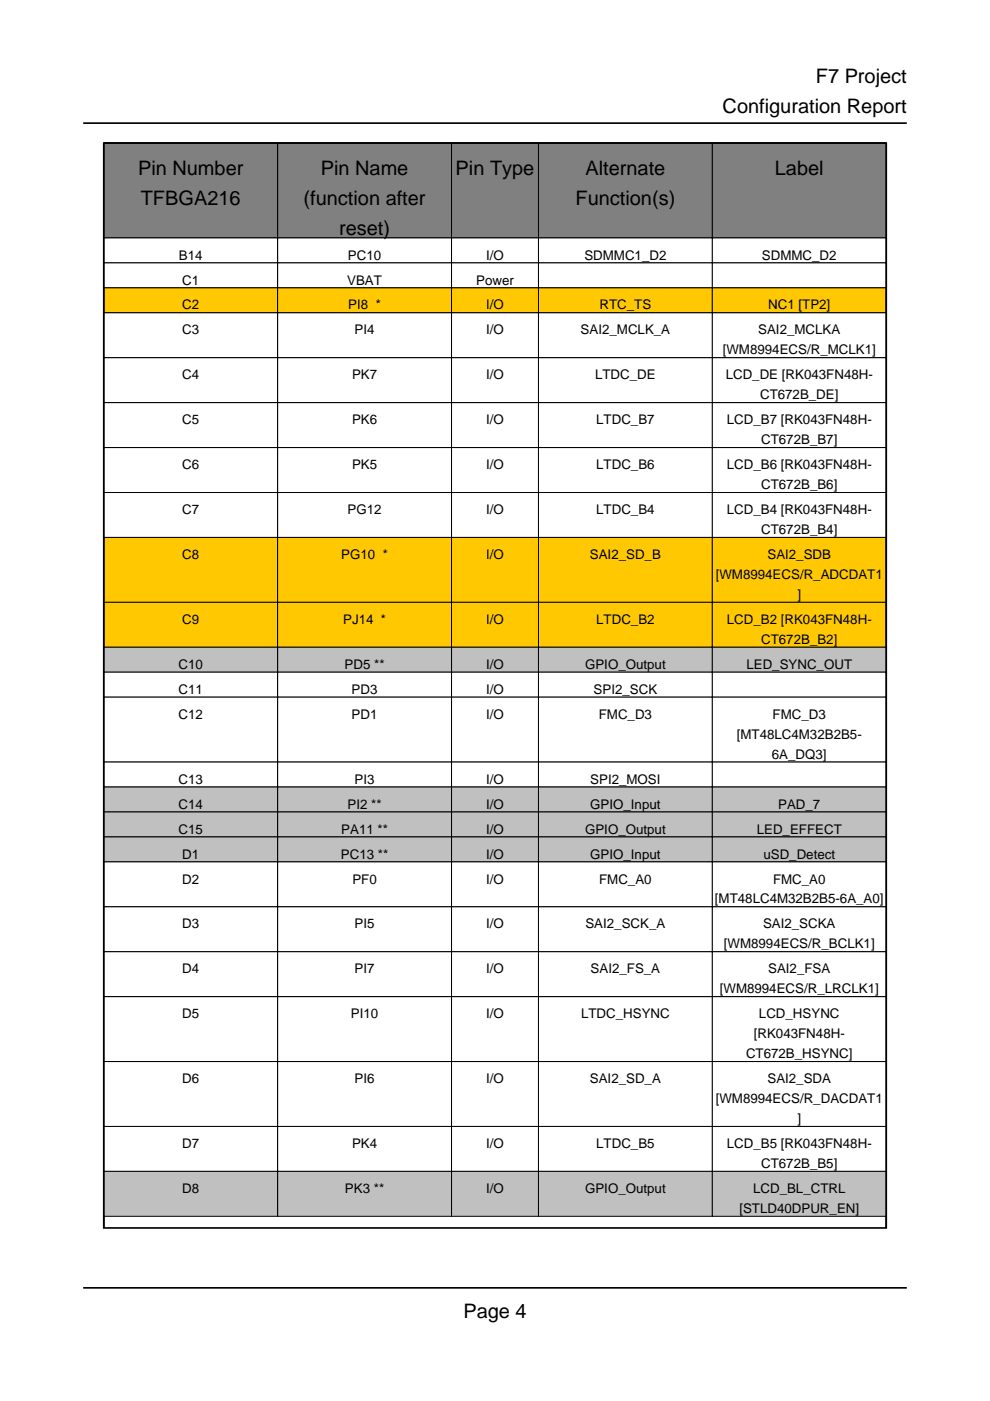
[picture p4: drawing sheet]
<svg xmlns="http://www.w3.org/2000/svg" width="210mm" height="297mm" viewBox="0 0 210 297" stroke-linecap="round" stroke-linejoin="round" font-family="sans-serif">
<defs><g id="words">
<g font-size="4.2">
<text x="173" y="17.6">F7 Project</text>
<text x="153.2" y="24">Configuration Report</text>
<text x="29.3" y="37">Pin Number</text>
<text x="68" y="37">Pin Name</text>
<text x="96.6" y="37">Pin Type</text>
<text x="124.1" y="37">Alternate</text>
<text x="164.3" y="37">Label</text>
<text x="29.8" y="43.4">TFBGA216</text>
<text x="64.4" y="43.4">(function after</text>
<text x="122" y="43.4">Function(s)</text>
<text x="71.9" y="49.7">reset)</text>
<text x="98.2" y="279.4">Page 4</text>
</g>
<g font-size="2.8">
<text x="37.9" y="55">B14</text>
<text x="73.8" y="55">PC10</text>
<text x="103.1" y="55">I/O</text>
<text x="123.9" y="55">SDMMC1_D2</text>
<text x="161.5" y="55">SDMMC_D2</text>
<text x="38.6" y="60.3">C1</text>
<text x="38.6" y="65.6">C2</text>
<text x="73.6" y="60.3">VBAT</text>
<text x="73.9" y="65.6">PI8 *</text>
<text x="101" y="60.3">Power</text>
<text x="103.1" y="65.6">I/O</text>
<text x="127.1" y="65.6">RTC_TS</text>
<text x="162.9" y="65.6">NC1 [TP2]</text>
<text x="38.6" y="70.9">C3</text>
<text x="75.2" y="70.9">PI4</text>
<text x="103.1" y="70.9">I/O</text>
<text x="123.1" y="70.9">SAI2_MCLK_A</text>
<text x="160.8" y="70.9">SAI2_MCLKA</text>
<text x="153.2" y="75.1">[WM8994ECS/R_MCLK1]</text>
<text x="38.6" y="80.4">C4</text>
<text x="74.6" y="80.4">PK7</text>
<text x="103.1" y="80.4">I/O</text>
<text x="126.2" y="80.4">LTDC_DE</text>
<text x="153.9" y="80.4">LCD_DE [RK043FN48H-</text>
<text x="38.6" y="90">C5</text>
<text x="74.6" y="90">PK6</text>
<text x="103.1" y="90">I/O</text>
<text x="126.4" y="90">LTDC_B7</text>
<text x="154.1" y="90">LCD_B7 [RK043FN48H-</text>
<text x="161.2" y="84.7">CT672B_DE]</text>
<text x="161.4" y="94.2">CT672B_B7]</text>
<text x="38.6" y="99.5">C6</text>
<text x="74.6" y="99.5">PK5</text>
<text x="103.1" y="99.5">I/O</text>
<text x="126.4" y="99.5">LTDC_B6</text>
<text x="154.1" y="99.5">LCD_B6 [RK043FN48H-</text>
<text x="161.4" y="103.7">CT672B_B6]</text>
<text x="38.6" y="109">C7</text>
<text x="73.7" y="109">PG12</text>
<text x="103.1" y="109">I/O</text>
<text x="126.4" y="109">LTDC_B4</text>
<text x="154.1" y="109">LCD_B4 [RK043FN48H-</text>
<text x="161.4" y="113.2">CT672B_B4]</text>
<text x="38.6" y="118.5">C8</text>
<text x="72.4" y="118.5">PG10 *</text>
<text x="103.1" y="118.5">I/O</text>
<text x="125.1" y="118.5">SAI2_SD_B</text>
<text x="162.7" y="118.5">SAI2_SDB</text>
<text x="151.7" y="122.8">[WM8994ECS/R_ADCDAT1</text>
<text x="169.1" y="127">]</text>
<text x="38.6" y="132.3">C9</text>
<text x="72.8" y="132.3">PJ14 *</text>
<text x="103.1" y="132.3">I/O</text>
<text x="126.4" y="132.3">LTDC_B2</text>
<text x="154.1" y="132.3">LCD_B2 [RK043FN48H-</text>
<text x="161.4" y="136.5">CT672B_B2]</text>
<text x="37.8" y="141.8">C10</text>
<text x="73.1" y="141.8">PD5 **</text>
<text x="103.1" y="141.8">I/O</text>
<text x="124.1" y="141.8">GPIO_Output</text>
<text x="158.3" y="141.8">LED_SYNC_OUT</text>
<text x="37.8" y="147.1">C11</text>
<text x="74.6" y="147.1">PD3</text>
<text x="103.1" y="147.1">I/O</text>
<text x="125.9" y="147.1">SPI2_SCK</text>
<text x="37.8" y="152.4">C12</text>
<text x="74.6" y="152.4">PD1</text>
<text x="103.1" y="152.4">I/O</text>
<text x="127" y="152.4">FMC_D3</text>
<text x="163.8" y="152.4">FMC_D3</text>
<text x="156.2" y="156.6">[MT48LC4M32B2B5-</text>
<text x="163.7" y="160.9">6A_DQ3]</text>
<text x="37.8" y="166.2">C13</text>
<text x="75.2" y="166.2">PI3</text>
<text x="103.1" y="166.2">I/O</text>
<text x="125.2" y="166.2">SPI2_MOSI</text>
<text x="37.8" y="171.4">C14</text>
<text x="73.7" y="171.4">PI2 **</text>
<text x="103.1" y="171.4">I/O</text>
<text x="125.1" y="171.4">GPIO_Input</text>
<text x="165" y="171.4">PAD_7</text>
<text x="37.8" y="176.7">C15</text>
<text x="72.4" y="176.7">PA11 **</text>
<text x="103.1" y="176.7">I/O</text>
<text x="124.1" y="176.7">GPIO_Output</text>
<text x="160.5" y="176.7">LED_EFFECT</text>
<text x="38.6" y="182">D1</text>
<text x="72.3" y="182">PC13 **</text>
<text x="103.1" y="182">I/O</text>
<text x="125.1" y="182">GPIO_Input</text>
<text x="161.9" y="182">uSD_Detect</text>
<text x="38.6" y="187.3">D2</text>
<text x="74.7" y="187.3">PF0</text>
<text x="103.1" y="187.3">I/O</text>
<text x="127" y="187.3">FMC_A0</text>
<text x="151.6" y="191.6">[MT48LC4M32B2B5-6A_A0]</text>
<text x="163.9" y="187.3">FMC_A0</text>
<text x="38.6" y="196.8">D3</text>
<text x="75.2" y="196.8">PI5</text>
<text x="103.1" y="196.8">I/O</text>
<text x="124.1" y="196.8">SAI2_SCK_A</text>
<text x="161.8" y="196.8">SAI2_SCKA</text>
<text x="153.5" y="201.1">[WM8994ECS/R_BCLK1]</text>
<text x="38.6" y="206.4">D4</text>
<text x="75.2" y="206.4">PI7</text>
<text x="103.1" y="206.4">I/O</text>
<text x="125.2" y="206.4">SAI2_FS_A</text>
<text x="162.9" y="206.4">SAI2_FSA</text>
<text x="38.6" y="215.9">D5</text>
<text x="74.4" y="215.9">PI10</text>
<text x="103.1" y="215.9">I/O</text>
<text x="123.2" y="215.9">LTDC_HSYNC</text>
<text x="152.6" y="210.6">[WM8994ECS/R_LRCLK1]</text>
<text x="160.9" y="215.9">LCD_HSYNC</text>
<text x="159.8" y="220.1">[RK043FN48H-</text>
<text x="158.2" y="224.4">CT672B_HSYNC]</text>
<text x="38.6" y="229.7">D6</text>
<text x="75.2" y="229.7">PI6</text>
<text x="103.1" y="229.7">I/O</text>
<text x="125.1" y="229.7">SAI2_SD_A</text>
<text x="151.7" y="233.9">[WM8994ECS/R_DACDAT1</text>
<text x="162.7" y="229.7">SAI2_SDA</text>
<text x="169.1" y="238.1">]</text>
<text x="38.6" y="243.4">D7</text>
<text x="74.6" y="243.4">PK4</text>
<text x="103.1" y="243.4">I/O</text>
<text x="126.4" y="243.4">LTDC_B5</text>
<text x="154.1" y="243.4">LCD_B5 [RK043FN48H-</text>
<text x="161.4" y="247.6">CT672B_B5]</text>
<text x="38.6" y="252.9">D8</text>
<text x="73.1" y="252.9">PK3 **</text>
<text x="103.1" y="252.9">I/O</text>
<text x="124.1" y="252.9">GPIO_Output</text>
<text x="156.8" y="257.2">[STLD40DPUR_EN]</text>
<text x="159.7" y="252.9">LCD_BL_CTRL</text>
</g>
</g></defs>
<path d="M22 260.3v-230h165.9v230" fill="none" stroke="#000" stroke-width=".35"/>
<path d="M22 30.3h36.9v20.1h-36.9z" fill="#808080"/>
<path d="M22 30.3h36.9v20.1h-36.9z" fill="none" stroke="#000" stroke-width=".21"/>
<path d="M58.9 30.3h36.8v20.1h-36.8z" fill="#808080"/>
<path d="M58.9 30.3h36.8v20.1h-36.8z" fill="none" stroke="#000" stroke-width=".21"/>
<path d="M95.7 30.3h18.5v20.1h-18.5z" fill="#808080"/>
<path d="M95.7 30.3h18.5v20.1h-18.5z" fill="none" stroke="#000" stroke-width=".21"/>
<path d="M114.2 30.3h36.8v20.1h-36.8z" fill="#808080"/>
<path d="M114.2 30.3h36.8v20.1h-36.8z" fill="none" stroke="#000" stroke-width=".21"/>
<path d="M151 30.3h36.9v20.1h-36.9z" fill="#808080"/>
<path d="M151 30.3h36.9v20.1h-36.9z" fill="none" stroke="#000" stroke-width=".21"/>
<path d="M22 50.4h36.9v5.3h-36.9z" fill="#fff"/>
<path d="M22 50.4h36.9v5.3h-36.9z" fill="none" stroke="#000" stroke-width=".21"/>
<path d="M58.9 50.4h36.8v5.3h-36.8z" fill="#fff"/>
<path d="M58.9 50.4h36.8v5.3h-36.8z" fill="none" stroke="#000" stroke-width=".21"/>
<path d="M95.7 50.4h18.5v5.3h-18.5z" fill="#fff"/>
<path d="M95.7 50.4h18.5v5.3h-18.5z" fill="none" stroke="#000" stroke-width=".21"/>
<path d="M114.2 50.4h36.8v5.3h-36.8z" fill="#fff"/>
<path d="M114.2 50.4h36.8v5.3h-36.8z" fill="none" stroke="#000" stroke-width=".21"/>
<path d="M151 50.4h36.9v5.3h-36.9z" fill="#fff"/>
<path d="M151 50.4h36.9v5.3h-36.9z" fill="none" stroke="#000" stroke-width=".21"/>
<path d="M22 55.7h36.9v5.3h-36.9z" fill="#fff"/>
<path d="M22 55.7h36.9v5.3h-36.9z" fill="none" stroke="#000" stroke-width=".21"/>
<path d="M58.9 55.7h36.8v5.3h-36.8z" fill="#fff"/>
<path d="M58.9 55.7h36.8v5.3h-36.8z" fill="none" stroke="#000" stroke-width=".21"/>
<path d="M95.7 55.7h18.5v5.3h-18.5z" fill="#fff"/>
<path d="M95.7 55.7h18.5v5.3h-18.5z" fill="none" stroke="#000" stroke-width=".21"/>
<path d="M114.2 55.7h36.8v5.3h-36.8z" fill="#fff"/>
<path d="M114.2 55.7h36.8v5.3h-36.8z" fill="none" stroke="#000" stroke-width=".21"/>
<path d="M151 55.7h36.9v5.3h-36.9z" fill="#fff"/>
<path d="M151 55.7h36.9v5.3h-36.9z" fill="none" stroke="#000" stroke-width=".21"/>
<path d="M22 61h36.9v5.3h-36.9z" fill="#ffc800"/>
<path d="M22 61h36.9v5.3h-36.9z" fill="none" stroke="#000" stroke-width=".21"/>
<path d="M58.9 61h36.8v5.3h-36.8z" fill="#ffc800"/>
<path d="M58.9 61h36.8v5.3h-36.8z" fill="none" stroke="#000" stroke-width=".21"/>
<path d="M95.7 61h18.5v5.3h-18.5z" fill="#ffc800"/>
<path d="M95.7 61h18.5v5.3h-18.5z" fill="none" stroke="#000" stroke-width=".21"/>
<path d="M114.2 61h36.8v5.3h-36.8z" fill="#ffc800"/>
<path d="M114.2 61h36.8v5.3h-36.8z" fill="none" stroke="#000" stroke-width=".21"/>
<path d="M151 61h36.9v5.3h-36.9z" fill="#ffc800"/>
<path d="M151 61h36.9v5.3h-36.9z" fill="none" stroke="#000" stroke-width=".21"/>
<path d="M22 66.3h36.9v9.5h-36.9z" fill="#fff"/>
<path d="M22 66.3h36.9v9.5h-36.9z" fill="none" stroke="#000" stroke-width=".21"/>
<path d="M58.9 66.3h36.8v9.5h-36.8z" fill="#fff"/>
<path d="M58.9 66.3h36.8v9.5h-36.8z" fill="none" stroke="#000" stroke-width=".21"/>
<path d="M95.7 66.3h18.5v9.5h-18.5z" fill="#fff"/>
<path d="M95.7 66.3h18.5v9.5h-18.5z" fill="none" stroke="#000" stroke-width=".21"/>
<path d="M114.2 66.3h36.8v9.5h-36.8z" fill="#fff"/>
<path d="M114.2 66.3h36.8v9.5h-36.8z" fill="none" stroke="#000" stroke-width=".21"/>
<path d="M151 66.3h36.9v9.5h-36.9z" fill="#fff"/>
<path d="M151 66.3h36.9v9.5h-36.9z" fill="none" stroke="#000" stroke-width=".21"/>
<path d="M22 75.8h36.9v9.6h-36.9z" fill="#fff"/>
<path d="M22 75.8h36.9v9.6h-36.9z" fill="none" stroke="#000" stroke-width=".21"/>
<path d="M58.9 75.8h36.8v9.6h-36.8z" fill="#fff"/>
<path d="M58.9 75.8h36.8v9.6h-36.8z" fill="none" stroke="#000" stroke-width=".21"/>
<path d="M95.7 75.8h18.5v9.6h-18.5z" fill="#fff"/>
<path d="M95.7 75.8h18.5v9.6h-18.5z" fill="none" stroke="#000" stroke-width=".21"/>
<path d="M114.2 75.8h36.8v9.6h-36.8z" fill="#fff"/>
<path d="M114.2 75.8h36.8v9.6h-36.8z" fill="none" stroke="#000" stroke-width=".21"/>
<path d="M151 75.8h36.9v9.6h-36.9z" fill="#fff"/>
<path d="M151 75.8h36.9v9.6h-36.9z" fill="none" stroke="#000" stroke-width=".21"/>
<path d="M22 85.4h36.9v9.5h-36.9z" fill="#fff"/>
<path d="M22 85.4h36.9v9.5h-36.9z" fill="none" stroke="#000" stroke-width=".21"/>
<path d="M58.9 85.4h36.8v9.5h-36.8z" fill="#fff"/>
<path d="M58.9 85.4h36.8v9.5h-36.8z" fill="none" stroke="#000" stroke-width=".21"/>
<path d="M95.7 85.4h18.5v9.5h-18.5z" fill="#fff"/>
<path d="M95.7 85.4h18.5v9.5h-18.5z" fill="none" stroke="#000" stroke-width=".21"/>
<path d="M114.2 85.4h36.8v9.5h-36.8z" fill="#fff"/>
<path d="M114.2 85.4h36.8v9.5h-36.8z" fill="none" stroke="#000" stroke-width=".21"/>
<path d="M151 85.4h36.9v9.5h-36.9z" fill="#fff"/>
<path d="M151 85.4h36.9v9.5h-36.9z" fill="none" stroke="#000" stroke-width=".21"/>
<path d="M22 94.9h36.9v9.5h-36.9z" fill="#fff"/>
<path d="M22 94.9h36.9v9.5h-36.9z" fill="none" stroke="#000" stroke-width=".21"/>
<path d="M58.9 94.9h36.8v9.5h-36.8z" fill="#fff"/>
<path d="M58.9 94.9h36.8v9.5h-36.8z" fill="none" stroke="#000" stroke-width=".21"/>
<path d="M95.7 94.9h18.5v9.5h-18.5z" fill="#fff"/>
<path d="M95.7 94.9h18.5v9.5h-18.5z" fill="none" stroke="#000" stroke-width=".21"/>
<path d="M114.2 94.9h36.8v9.5h-36.8z" fill="#fff"/>
<path d="M114.2 94.9h36.8v9.5h-36.8z" fill="none" stroke="#000" stroke-width=".21"/>
<path d="M151 94.9h36.9v9.5h-36.9z" fill="#fff"/>
<path d="M151 94.9h36.9v9.5h-36.9z" fill="none" stroke="#000" stroke-width=".21"/>
<path d="M22 104.4h36.9v9.5h-36.9z" fill="#fff"/>
<path d="M22 104.4h36.9v9.5h-36.9z" fill="none" stroke="#000" stroke-width=".21"/>
<path d="M58.9 104.4h36.8v9.5h-36.8z" fill="#fff"/>
<path d="M58.9 104.4h36.8v9.5h-36.8z" fill="none" stroke="#000" stroke-width=".21"/>
<path d="M95.7 104.4h18.5v9.5h-18.5z" fill="#fff"/>
<path d="M95.7 104.4h18.5v9.5h-18.5z" fill="none" stroke="#000" stroke-width=".21"/>
<path d="M114.2 104.4h36.8v9.5h-36.8z" fill="#fff"/>
<path d="M114.2 104.4h36.8v9.5h-36.8z" fill="none" stroke="#000" stroke-width=".21"/>
<path d="M151 104.4h36.9v9.5h-36.9z" fill="#fff"/>
<path d="M151 104.4h36.9v9.5h-36.9z" fill="none" stroke="#000" stroke-width=".21"/>
<path d="M22 113.9h36.9v13.8h-36.9z" fill="#ffc800"/>
<path d="M22 113.9h36.9v13.8h-36.9z" fill="none" stroke="#000" stroke-width=".21"/>
<path d="M58.9 113.9h36.8v13.8h-36.8z" fill="#ffc800"/>
<path d="M58.9 113.9h36.8v13.8h-36.8z" fill="none" stroke="#000" stroke-width=".21"/>
<path d="M95.7 113.9h18.5v13.8h-18.5z" fill="#ffc800"/>
<path d="M95.7 113.9h18.5v13.8h-18.5z" fill="none" stroke="#000" stroke-width=".21"/>
<path d="M114.2 113.9h36.8v13.8h-36.8z" fill="#ffc800"/>
<path d="M114.2 113.9h36.8v13.8h-36.8z" fill="none" stroke="#000" stroke-width=".21"/>
<path d="M151 113.9h36.9v13.8h-36.9z" fill="#ffc800"/>
<path d="M151 113.9h36.9v13.8h-36.9z" fill="none" stroke="#000" stroke-width=".21"/>
<path d="M22 127.7h36.9v9.5h-36.9z" fill="#ffc800"/>
<path d="M22 127.7h36.9v9.5h-36.9z" fill="none" stroke="#000" stroke-width=".21"/>
<path d="M58.9 127.7h36.8v9.5h-36.8z" fill="#ffc800"/>
<path d="M58.9 127.7h36.8v9.5h-36.8z" fill="none" stroke="#000" stroke-width=".21"/>
<path d="M95.7 127.7h18.5v9.5h-18.5z" fill="#ffc800"/>
<path d="M95.7 127.7h18.5v9.5h-18.5z" fill="none" stroke="#000" stroke-width=".21"/>
<path d="M114.2 127.7h36.8v9.5h-36.8z" fill="#ffc800"/>
<path d="M114.2 127.7h36.8v9.5h-36.8z" fill="none" stroke="#000" stroke-width=".21"/>
<path d="M151 127.7h36.9v9.5h-36.9z" fill="#ffc800"/>
<path d="M151 127.7h36.9v9.5h-36.9z" fill="none" stroke="#000" stroke-width=".21"/>
<path d="M22 137.2h36.9v5.3h-36.9z" fill="#c0c0c0"/>
<path d="M22 137.2h36.9v5.3h-36.9z" fill="none" stroke="#000" stroke-width=".21"/>
<path d="M58.9 137.2h36.8v5.3h-36.8z" fill="#c0c0c0"/>
<path d="M58.9 137.2h36.8v5.3h-36.8z" fill="none" stroke="#000" stroke-width=".21"/>
<path d="M95.7 137.2h18.5v5.3h-18.5z" fill="#c0c0c0"/>
<path d="M95.7 137.2h18.5v5.3h-18.5z" fill="none" stroke="#000" stroke-width=".21"/>
<path d="M114.2 137.2h36.8v5.3h-36.8z" fill="#c0c0c0"/>
<path d="M114.2 137.2h36.8v5.3h-36.8z" fill="none" stroke="#000" stroke-width=".21"/>
<path d="M151 137.2h36.9v5.3h-36.9z" fill="#c0c0c0"/>
<path d="M151 137.2h36.9v5.3h-36.9z" fill="none" stroke="#000" stroke-width=".21"/>
<path d="M22 142.5h36.9v5.3h-36.9z" fill="#fff"/>
<path d="M22 142.5h36.9v5.3h-36.9z" fill="none" stroke="#000" stroke-width=".21"/>
<path d="M58.9 142.5h36.8v5.3h-36.8z" fill="#fff"/>
<path d="M58.9 142.5h36.8v5.3h-36.8z" fill="none" stroke="#000" stroke-width=".21"/>
<path d="M95.7 142.5h18.5v5.3h-18.5z" fill="#fff"/>
<path d="M95.7 142.5h18.5v5.3h-18.5z" fill="none" stroke="#000" stroke-width=".21"/>
<path d="M114.2 142.5h36.8v5.3h-36.8z" fill="#fff"/>
<path d="M114.2 142.5h36.8v5.3h-36.8z" fill="none" stroke="#000" stroke-width=".21"/>
<path d="M151 142.5h36.9v5.3h-36.9z" fill="#fff"/>
<path d="M151 142.5h36.9v5.3h-36.9z" fill="none" stroke="#000" stroke-width=".21"/>
<path d="M22 147.8h36.9v13.8h-36.9z" fill="#fff"/>
<path d="M22 147.8h36.9v13.8h-36.9z" fill="none" stroke="#000" stroke-width=".21"/>
<path d="M58.9 147.8h36.8v13.8h-36.8z" fill="#fff"/>
<path d="M58.9 147.8h36.8v13.8h-36.8z" fill="none" stroke="#000" stroke-width=".21"/>
<path d="M95.7 147.8h18.5v13.8h-18.5z" fill="#fff"/>
<path d="M95.7 147.8h18.5v13.8h-18.5z" fill="none" stroke="#000" stroke-width=".21"/>
<path d="M114.2 147.8h36.8v13.8h-36.8z" fill="#fff"/>
<path d="M114.2 147.8h36.8v13.8h-36.8z" fill="none" stroke="#000" stroke-width=".21"/>
<path d="M151 147.8h36.9v13.8h-36.9z" fill="#fff"/>
<path d="M151 147.8h36.9v13.8h-36.9z" fill="none" stroke="#000" stroke-width=".21"/>
<path d="M22 161.6h36.9v5.3h-36.9z" fill="#fff"/>
<path d="M22 161.6h36.9v5.3h-36.9z" fill="none" stroke="#000" stroke-width=".21"/>
<path d="M58.9 161.6h36.8v5.3h-36.8z" fill="#fff"/>
<path d="M58.9 161.6h36.8v5.3h-36.8z" fill="none" stroke="#000" stroke-width=".21"/>
<path d="M95.7 161.6h18.5v5.3h-18.5z" fill="#fff"/>
<path d="M95.7 161.6h18.5v5.3h-18.5z" fill="none" stroke="#000" stroke-width=".21"/>
<path d="M114.2 161.6h36.8v5.3h-36.8z" fill="#fff"/>
<path d="M114.2 161.6h36.8v5.3h-36.8z" fill="none" stroke="#000" stroke-width=".21"/>
<path d="M151 161.6h36.9v5.3h-36.9z" fill="#fff"/>
<path d="M151 161.6h36.9v5.3h-36.9z" fill="none" stroke="#000" stroke-width=".21"/>
<path d="M22 166.9h36.9v5.3h-36.9z" fill="#c0c0c0"/>
<path d="M22 166.9h36.9v5.3h-36.9z" fill="none" stroke="#000" stroke-width=".21"/>
<path d="M58.9 166.9h36.8v5.3h-36.8z" fill="#c0c0c0"/>
<path d="M58.9 166.9h36.8v5.3h-36.8z" fill="none" stroke="#000" stroke-width=".21"/>
<path d="M95.7 166.9h18.5v5.3h-18.5z" fill="#c0c0c0"/>
<path d="M95.7 166.9h18.5v5.3h-18.5z" fill="none" stroke="#000" stroke-width=".21"/>
<path d="M114.2 166.9h36.8v5.3h-36.8z" fill="#c0c0c0"/>
<path d="M114.2 166.9h36.8v5.3h-36.8z" fill="none" stroke="#000" stroke-width=".21"/>
<path d="M151 166.9h36.9v5.3h-36.9z" fill="#c0c0c0"/>
<path d="M151 166.9h36.9v5.3h-36.9z" fill="none" stroke="#000" stroke-width=".21"/>
<path d="M22 172.2h36.9v5.2h-36.9z" fill="#c0c0c0"/>
<path d="M22 172.2h36.9v5.2h-36.9z" fill="none" stroke="#000" stroke-width=".21"/>
<path d="M58.9 172.2h36.8v5.2h-36.8z" fill="#c0c0c0"/>
<path d="M58.9 172.2h36.8v5.2h-36.8z" fill="none" stroke="#000" stroke-width=".21"/>
<path d="M95.7 172.2h18.5v5.2h-18.5z" fill="#c0c0c0"/>
<path d="M95.7 172.2h18.5v5.2h-18.5z" fill="none" stroke="#000" stroke-width=".21"/>
<path d="M114.2 172.2h36.8v5.2h-36.8z" fill="#c0c0c0"/>
<path d="M114.2 172.2h36.8v5.2h-36.8z" fill="none" stroke="#000" stroke-width=".21"/>
<path d="M151 172.2h36.9v5.2h-36.9z" fill="#c0c0c0"/>
<path d="M151 172.2h36.9v5.2h-36.9z" fill="none" stroke="#000" stroke-width=".21"/>
<path d="M22 177.4h36.9v5.3h-36.9z" fill="#c0c0c0"/>
<path d="M22 177.4h36.9v5.3h-36.9z" fill="none" stroke="#000" stroke-width=".21"/>
<path d="M58.9 177.4h36.8v5.3h-36.8z" fill="#c0c0c0"/>
<path d="M58.9 177.4h36.8v5.3h-36.8z" fill="none" stroke="#000" stroke-width=".21"/>
<path d="M95.7 177.4h18.5v5.3h-18.5z" fill="#c0c0c0"/>
<path d="M95.7 177.4h18.5v5.3h-18.5z" fill="none" stroke="#000" stroke-width=".21"/>
<path d="M114.2 177.4h36.8v5.3h-36.8z" fill="#c0c0c0"/>
<path d="M114.2 177.4h36.8v5.3h-36.8z" fill="none" stroke="#000" stroke-width=".21"/>
<path d="M151 177.4h36.9v5.3h-36.9z" fill="#c0c0c0"/>
<path d="M151 177.4h36.9v5.3h-36.9z" fill="none" stroke="#000" stroke-width=".21"/>
<path d="M22 182.7h36.9v9.6h-36.9z" fill="#fff"/>
<path d="M22 182.7h36.9v9.6h-36.9z" fill="none" stroke="#000" stroke-width=".21"/>
<path d="M58.9 182.7h36.8v9.6h-36.8z" fill="#fff"/>
<path d="M58.9 182.7h36.8v9.6h-36.8z" fill="none" stroke="#000" stroke-width=".21"/>
<path d="M95.7 182.7h18.5v9.6h-18.5z" fill="#fff"/>
<path d="M95.7 182.7h18.5v9.6h-18.5z" fill="none" stroke="#000" stroke-width=".21"/>
<path d="M114.2 182.7h36.8v9.6h-36.8z" fill="#fff"/>
<path d="M114.2 182.7h36.8v9.6h-36.8z" fill="none" stroke="#000" stroke-width=".21"/>
<path d="M151 182.7h36.9v9.6h-36.9z" fill="#fff"/>
<path d="M151 182.7h36.9v9.6h-36.9z" fill="none" stroke="#000" stroke-width=".21"/>
<path d="M22 192.3h36.9v9.5h-36.9z" fill="#fff"/>
<path d="M22 192.3h36.9v9.5h-36.9z" fill="none" stroke="#000" stroke-width=".21"/>
<path d="M58.9 192.3h36.8v9.5h-36.8z" fill="#fff"/>
<path d="M58.9 192.3h36.8v9.5h-36.8z" fill="none" stroke="#000" stroke-width=".21"/>
<path d="M95.7 192.3h18.5v9.5h-18.5z" fill="#fff"/>
<path d="M95.7 192.3h18.5v9.5h-18.5z" fill="none" stroke="#000" stroke-width=".21"/>
<path d="M114.2 192.3h36.8v9.5h-36.8z" fill="#fff"/>
<path d="M114.2 192.3h36.8v9.5h-36.8z" fill="none" stroke="#000" stroke-width=".21"/>
<path d="M151 192.3h36.9v9.5h-36.9z" fill="#fff"/>
<path d="M151 192.3h36.9v9.5h-36.9z" fill="none" stroke="#000" stroke-width=".21"/>
<path d="M22 201.8h36.9v9.5h-36.9z" fill="#fff"/>
<path d="M22 201.8h36.9v9.5h-36.9z" fill="none" stroke="#000" stroke-width=".21"/>
<path d="M58.9 201.8h36.8v9.5h-36.8z" fill="#fff"/>
<path d="M58.9 201.8h36.8v9.5h-36.8z" fill="none" stroke="#000" stroke-width=".21"/>
<path d="M95.7 201.8h18.5v9.5h-18.5z" fill="#fff"/>
<path d="M95.7 201.8h18.5v9.5h-18.5z" fill="none" stroke="#000" stroke-width=".21"/>
<path d="M114.2 201.8h36.8v9.5h-36.8z" fill="#fff"/>
<path d="M114.2 201.8h36.8v9.5h-36.8z" fill="none" stroke="#000" stroke-width=".21"/>
<path d="M151 201.8h36.9v9.5h-36.9z" fill="#fff"/>
<path d="M151 201.8h36.9v9.5h-36.9z" fill="none" stroke="#000" stroke-width=".21"/>
<path d="M22 211.3h36.9v13.8h-36.9z" fill="#fff"/>
<path d="M22 211.3h36.9v13.8h-36.9z" fill="none" stroke="#000" stroke-width=".21"/>
<path d="M58.9 211.3h36.8v13.8h-36.8z" fill="#fff"/>
<path d="M58.9 211.3h36.8v13.8h-36.8z" fill="none" stroke="#000" stroke-width=".21"/>
<path d="M95.7 211.3h18.5v13.8h-18.5z" fill="#fff"/>
<path d="M95.7 211.3h18.5v13.8h-18.5z" fill="none" stroke="#000" stroke-width=".21"/>
<path d="M114.2 211.3h36.8v13.8h-36.8z" fill="#fff"/>
<path d="M114.2 211.3h36.8v13.8h-36.8z" fill="none" stroke="#000" stroke-width=".21"/>
<path d="M151 211.3h36.9v13.8h-36.9z" fill="#fff"/>
<path d="M151 211.3h36.9v13.8h-36.9z" fill="none" stroke="#000" stroke-width=".21"/>
<path d="M22 225.1h36.9v13.7h-36.9z" fill="#fff"/>
<path d="M22 225.1h36.9v13.7h-36.9z" fill="none" stroke="#000" stroke-width=".21"/>
<path d="M58.9 225.1h36.8v13.7h-36.8z" fill="#fff"/>
<path d="M58.9 225.1h36.8v13.7h-36.8z" fill="none" stroke="#000" stroke-width=".21"/>
<path d="M95.7 225.1h18.5v13.7h-18.5z" fill="#fff"/>
<path d="M95.7 225.1h18.5v13.7h-18.5z" fill="none" stroke="#000" stroke-width=".21"/>
<path d="M114.2 225.1h36.8v13.7h-36.8z" fill="#fff"/>
<path d="M114.2 225.1h36.8v13.7h-36.8z" fill="none" stroke="#000" stroke-width=".21"/>
<path d="M151 225.1h36.9v13.7h-36.9z" fill="#fff"/>
<path d="M151 225.1h36.9v13.7h-36.9z" fill="none" stroke="#000" stroke-width=".21"/>
<path d="M22 238.8h36.9v9.6h-36.9z" fill="#fff"/>
<path d="M22 238.8h36.9v9.6h-36.9z" fill="none" stroke="#000" stroke-width=".21"/>
<path d="M58.9 238.8h36.8v9.6h-36.8z" fill="#fff"/>
<path d="M58.9 238.8h36.8v9.6h-36.8z" fill="none" stroke="#000" stroke-width=".21"/>
<path d="M95.7 238.8h18.5v9.6h-18.5z" fill="#fff"/>
<path d="M95.7 238.8h18.5v9.6h-18.5z" fill="none" stroke="#000" stroke-width=".21"/>
<path d="M114.2 238.8h36.8v9.6h-36.8z" fill="#fff"/>
<path d="M114.2 238.8h36.8v9.6h-36.8z" fill="none" stroke="#000" stroke-width=".21"/>
<path d="M151 238.8h36.9v9.6h-36.9z" fill="#fff"/>
<path d="M151 238.8h36.9v9.6h-36.9z" fill="none" stroke="#000" stroke-width=".21"/>
<path d="M22 248.4h36.9v9.5h-36.9z" fill="#c0c0c0"/>
<path d="M22 248.4h36.9v9.5h-36.9z" fill="none" stroke="#000" stroke-width=".21"/>
<path d="M58.9 248.4h36.8v9.5h-36.8z" fill="#c0c0c0"/>
<path d="M58.9 248.4h36.8v9.5h-36.8z" fill="none" stroke="#000" stroke-width=".21"/>
<path d="M95.7 248.4h18.5v9.5h-18.5z" fill="#c0c0c0"/>
<path d="M95.7 248.4h18.5v9.5h-18.5z" fill="none" stroke="#000" stroke-width=".21"/>
<path d="M114.2 248.4h36.8v9.5h-36.8z" fill="#c0c0c0"/>
<path d="M114.2 248.4h36.8v9.5h-36.8z" fill="none" stroke="#000" stroke-width=".21"/>
<path d="M151 248.4h36.9v9.5h-36.9z" fill="#c0c0c0"/>
<path d="M151 248.4h36.9v9.5h-36.9z" fill="none" stroke="#000" stroke-width=".21"/>
<path d="M17.6 26.1h174.7M22 30.3h165.9v230h-165.9zM17.6 273h174.7" fill="none" stroke="#000" stroke-width=".35"/>
<use href="#words"/>
</svg>
